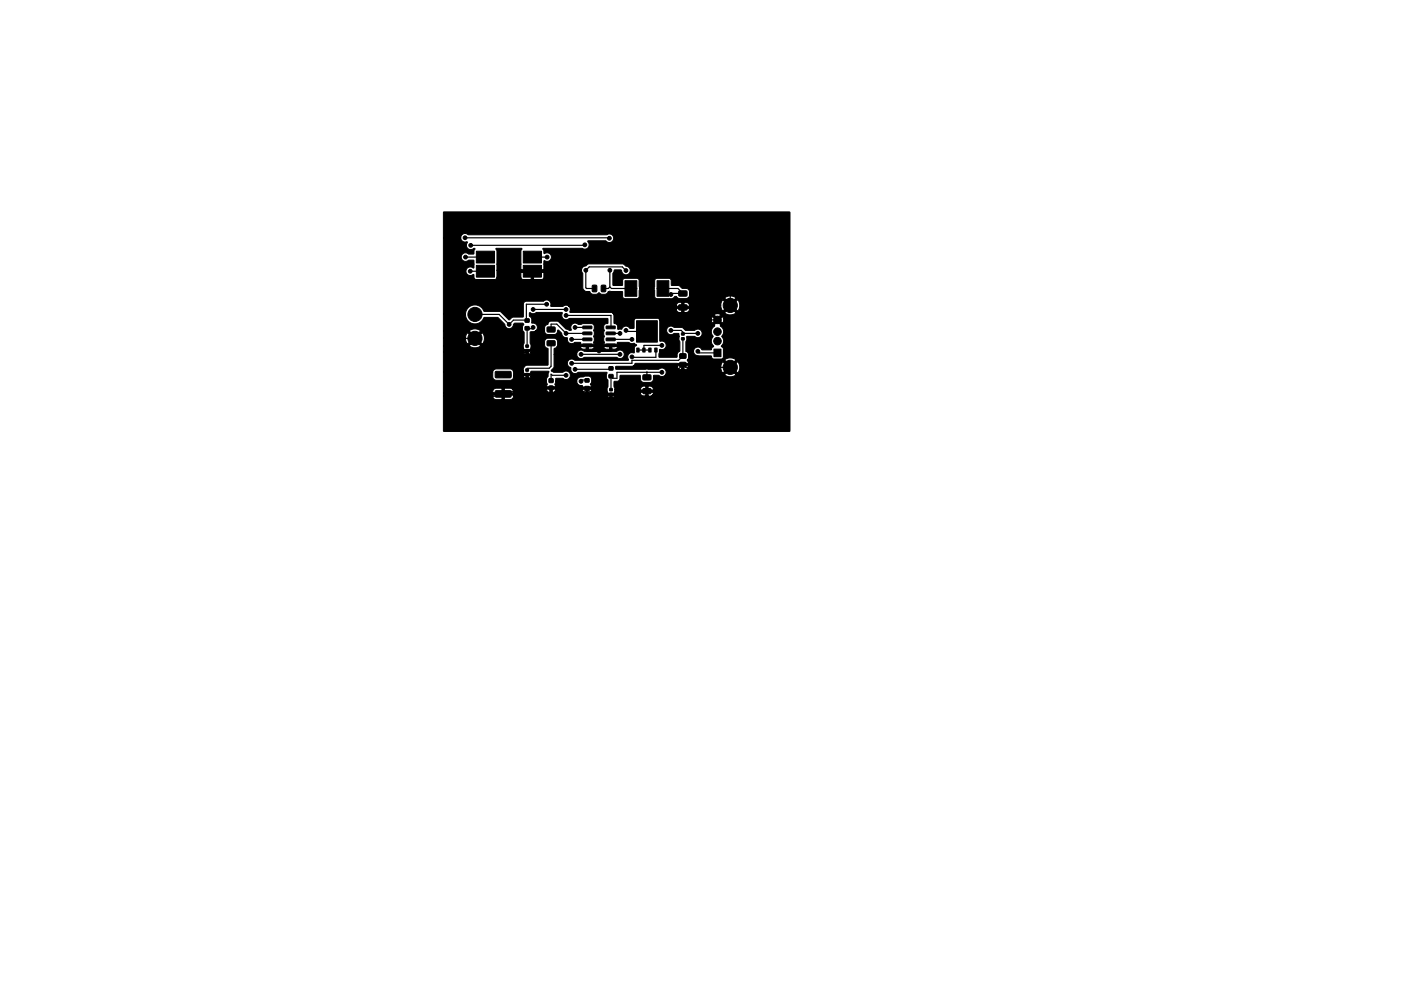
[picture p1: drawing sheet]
<svg xmlns="http://www.w3.org/2000/svg" width="297mm" height="210mm" viewBox="0 0 297 210" stroke-linecap="round" stroke-linejoin="round" font-family="sans-serif">
<g fill="#000" stroke="#000" stroke-width=".21">
<path d="M101 53.3h3.8v2.5h-3.8zM101 56.3h3.8v2.5h-3.8zM110.9 56.3h3.9v2.5h-3.9zM110.9 53.3h3.9v2.5h-3.9zM132.5 59.6h2.5v3.3h-2.5zM139.3 59.6h2.5v3.3h-2.5zM94 45h73.5l-.1 46.5h-73.4v-7.4h10.5l.1 .4 .5 .3h3.1l.5-.3 .2-.6h19.8l.4 .5h.7l.3-.1 .2-.4h-.5v.5h-.5v-.5l-22.3-.1-.1 1h-.5v-1h-1.9v.3h-10.5v-.8h14.9v-.3l-.3-.4h7.3a.72 .72 0 0 0 .7 .7h.5a.72 .72 0 0 0 .7-.7l5.7 .1a.68 .68 0 0 0 .7 .6h.5a.69 .69 0 0 0 .7-.6l-.7-.1v.6h-.5v-.6h-7.1v.6h-.5v-.6h-8l-.3-.2h-1.3l-.1 .9h-.5v-.9h-1.2l-.6 .3-.1 .6h-10.5v-4.3h10.5v1.1l.4 .5 3.3 .1 .5-.3 .2-.7h2.1l.2 .4 .3 .2 .7-.1 .3-.3 .1-.2h-.6v.5h-.5v-.5h-2.6l-.1-1h2.1l.1 .5 .5 .1 1.1-.1v-.4h3.7l.1 .1-.2 .9-.3 .6v.7l.1 .4-.1 .5h1.9l-.2-.4 .2-.7h4.5a1.02 1.02 0 0 0 1.2 .9v.3h1.9v-.2a.36 .36 0 0 1-.2-.4 .36 .36 0 0 1 .2-.3v-.8l-.4-.5-.9-.1-1.1 .2a.91 .91 0 0 0-.7 .9h-4.5l.1-.6h1.4l.6 .2 .6-.1a.91 .91 0 0 0 0-1.6l-.6-.1-.6 .3h-1.9l-.5-.3 .6-.9v-2.6h4.8a.91 .91 0 0 0 .5 .8 .91 .91 0 0 0 1-.1l6.9-.1 .3 .2a.91 .91 0 0 0 1.4-.9 .91 .91 0 0 0-1.6-.6h-6.9l-.5-.2a.91 .91 0 0 0-1.1 .7v.2h-4.8v-1.2l.6-.5h4.9l.3 .4 .3 .2h1.9l.3-.2 .2-.4h2l.2 .4 .3 .2h1.9l.3-.2 .2-.4h-1.2v.6h-.5v-.6h-4.4v.6h-.5v-.6h-6.2l.1-1.1-.3-.5-.4-.1h-1.4l-.6 .4v1l.1 .4 .6 .4-.1 3.5h-4.5l-.6 .6-.1 .6h-2.1l-.2-.3-.4-.1h-3l-.4 .1-.3 .6h-10.5v-4.3h17l.3 .4 .7 .1 .3-.2 .3-.3-.6-.1v.6h-.5v-.6l-17.5 .1v-1.3h5.5a1.95 1.95 0 0 0 2.4 0l-1.2-1.2-1.2 1.2h-5.5v-1.6h4.7l.1 .5 .3 .7 1.2-1.2h.8l1.2 1.2a1.95 1.95 0 0 0 0-2.4l-1.2 1.2h-.8l-1.2-1.2-.4 1.2h-4.7v-1.6h5.5l1.2 1.2 1.2-1.2a1.94 1.94 0 0 0-2.4 0h-5.5v-3.5h4.7l.3 1 .5 .6a2.03 2.03 0 0 0 3.1-.9h3l1.4 1.5a.93 .93 0 0 0 1 .8 .93 .93 0 0 0 .9-.9l.3-.2h1.7a.31 .31 0 0 1 .2 .3 .31 .31 0 0 1-.3 .3v.8l.3 .5-.1 3.6h1.6v-.9l-.2-.4v-2.3l.1-.1 3-.1 .4 .6 1.6 .1a.92 .92 0 0 0 .8-1l.8 .7 .3 .7 .8 .2 .1 .2a.91 .91 0 0 0 .4 1 .91 .91 0 0 0 1.1-.1l1.2-.1 .1 .4h2.9l-.2-.4 .2-.9-.2-.3 .2-.9-.2-.4 .2-.9-.1-.3-.4-.2h-1.9l-.4 .1h-.6l-.6-.2-.6 .1a1.04 1.04 0 0 0-.3 1.3l-.4 .1-.7-.3-1.7-1.6-1.4-.1-.5 .2-.2 .5-.6 .3-.1 1.2h-2a.91 .91 0 0 0 0-1.6l-.8-.2v-1l-.5-.5 .1-.7 .6 .3 .8-.3h5.4l.1 .2a.91 .91 0 0 0 .7 1.3l.8-.2h8.1l.1 1-.7 .2-.2 .4 .2 .9-.2 .4 .2 .9-.2 .3 .2 .9-.2 .4h2.9l.1-.4h2.3l.6 .3a.78 .78 0 0 1 1.1 .4l-.4 .3-.1 1.2-.2 .1a.92 .92 0 0 0-1.1 .3 .92 .92 0 0 0 0 1.1l-.1 .1h-11.4a.94 .94 0 0 0-1.4 .4 .94 .94 0 0 0 .7 1.3 .95 .95 0 0 0 .5 1l.5 .2 .6-.3h6.1l-.1 1.1 .3 .6-.2 2.7h7.1l.1 .4 .3 .2 1.6 .1a.72 .72 0 0 0 .7-.9h-1.1v.8h-.5v-.8l-6.6 .2v-.2l.1-.5h8.1a.71 .71 0 0 0-.7-.8h-.4v.8h-.5v-.8h-.4a.75 .75 0 0 0-.7 .8h-5.4l-.2-.7v-1.1l1-.2 .4-1.1h4.1l.1 1.1 .7 .4h1.3l.5-.1 .2-.5 .1-.9h1l.3 .2a.91 .91 0 0 0 1.2-.3h12.5a1.95 1.95 0 0 0 2.4 0l-1.2-1.2-1.2 1.2h-12.5a.91 .91 0 0 0-.2-1.2 .91 .91 0 0 0-1.2 0l-9.1 .1-.1-.5 .1-.2h13l.1 .4 .6 .3h1.1l.5-.5h6.9l.1 .6 .3 .7 1.3-1.3h.7l1.2 1.3a1.94 1.94 0 0 0 0-2.5l-1.2 1.2h-.7l-1.3-1.2-.4 1.2h-6.9l.1-.3h-.9l-.1 .8h-.5v-.8l-10.3 .1 .5-.6h11.3l-.2-.7h7.8l1.2 1.2 1.3-1.3a1.98 1.98 0 0 0-2.5 .1h-7.8l.2-.4v-.9l-.5-.6h1.5a.92 .92 0 0 0 1 1l2.9 .1a.54 .54 0 0 0 .4 .6h1.7l.3-.3 .1-1.9-.5-.6a1.43 1.43 0 0 0 .1-2.1 1.32 1.32 0 0 0-.2-2.1v-.3l-.7-.7-.7 .7 .1 .3a1.31 1.31 0 0 0-.3 2.1v.1a1.36 1.36 0 0 0 .1 2l-.6 .8h-1.8l-.5-.5a.91 .91 0 0 0-1.4 .8h-1.6v-2l.2-.4v-.6l1.6-.1 .7 .2a.91 .91 0 0 0 .9-1.2 .91 .91 0 0 0-1.5-.3h-1.9l-.8-.6h-1.7l-.6-.3-.5 .1a.91 .91 0 0 0-.3 1.3 .91 .91 0 0 0 1.4 .2h1l.1 .6v.7l.1 .4v1.9l-.5 .6v.8h-3.8v-1.6h.3a.91 .91 0 0 0 1.1-1 .91 .91 0 0 0-1.1-.8l-.2-.1-.1-4.4h11l.2 .7 .8-.7h.7l.7 .7a1.22 1.22 0 0 0 0-1.4l-.7 .7h-.7l-.8-.8-.2 .8h-11l-.4-.4h-4.6l-.3 .4-.1 1.8h-.8l-.4-.4-.6-.1-.5 .2-.3 .5h-.8l-.2-1-.6-.4v-1.7h21.2l.7 .7 .7-.7a1.26 1.26 0 0 0-1.4 0h-21.2l-.3-.4h23.7a1.95 1.95 0 0 0 2.4 0l-1.2-1.2-1.2 1.2h-23.7l-9-.1-.1-.2 .1-.5h22.5l.1 .4 .3 .2 1.7 .1a.73 .73 0 0 0 .7-.8h-1.2v.8h-.5v-.8h-1.1v.1h-22.5l-.3-.6h25.6v-.2h6.6l.1 .5 .3 .7 1.3-1.2h.7l1.2 1.2a1.95 1.95 0 0 0 0-2.4l-1.2 1.2h-.7l-1.3-1.2-.4 1.2h-6.6l-.4-.6-.7-.1-.1 .9h-.5v-.9h-.4l-.6 .3-.1 .6h-22.8l-.7-.3-.6 .3h-2.5a.97 .97 0 0 0-.3-1.2 .97 .97 0 0 0-1.2 .1l-4 .1-.3 .5-.1 2.7-2.2 .1-.7 .6-1.9-1.8h-3.4l-.2-.2a2.01 2.01 0 0 0-1.9-1.2 2.01 2.01 0 0 0-1.9 2h-4.7v-16.3h3.7v.2a1.04 1.04 0 0 0 1.4 .7 1.04 1.04 0 0 0 .6 1.7l.8-.3 .2 .1-.2 .4v.7h-1.1l-.2-.1a.92 .92 0 0 0-1.2 .3 .92 .92 0 0 0 .2 1.2 .92 .92 0 0 0 1.2-.1l1.1 .1v1.5l-.2 .1a.94 .94 0 0 0-1.3 .1 .94 .94 0 0 0 .1 1.3 .94 .94 0 0 0 1.3-.1l.1 .8 .5 .3h3.9l.3-.1 .2-.4h5l.4 .5h4l.5-.4v-1.1h-2.2v1.5h-.5v-1.5h-2.2v1h-5v-1.5h17.9l.3 .7v3.3l.5 .5 .9 .1 .3 .4 .3 .1h.9l.5-.3 .5 .3h.9l.9-.6h2.6l.1 .2v1l.3 .3 2.8 .1 .4-.4 .1-1.8h3.1l.1 1.8 .3 .3 3.2 .1 .7-.5a.66 .66 0 0 1 .8 .4l9.8-.1 1.2 1.2 1.2-1.2a1.94 1.94 0 0 0-2.4 0h-7.7l.3-.6-.2-1.1-.4-.3h-1l-.7-.6h-1.5l-.1-1.2-.4-.3h-2.8l-.3 .3-.1 1.8h-3.1l-.1-1.8-.4-.4-2.7 .1-.4 .3-.1 1.2h-1.9l-.1-2.5 .3-.8h1.6a.93 .93 0 0 0 .9 1 .93 .93 0 0 0 .9-.9 .93 .93 0 0 0-.9-.9l-.7-.5h-7.2l-.6 .4a.91 .91 0 0 0-.9 .9h-17.9v-4l-.3-.5 5.5-.1-.2 .6v4h4.9v-1.9l.3-.1a.93 .93 0 0 0 1.3-.9 .93 .93 0 0 0-1.5-.6l-.1-.6-.2-.3 .1-.2h8.3a.96 .96 0 0 0 1.3-.3 .96 .96 0 0 0-.2-1.2l3.9-.1a.92 .92 0 0 0 1.3 .2 .92 .92 0 0 0 .1-1.3 .92 .92 0 0 0-1.3-.2h-29.4a.91 .91 0 0 0-1-.2 .91 .91 0 0 0-.5 .8h-3.7zM105.1 78.9l3.1-.1 .2 .2v1l-.3 .2h-3l-.1-.3zM111.5 78.3h.5v.4h-.5zM111.5 79.2h.5v.5h-.5zM111.5 73.2h.5v.5h-.5zM111.5 74.1h.5v.5h-.5z"/>
<path d="M111.3 67.7h.9v.6h-.9zM111.3 69.3h.9v.7h-.9zM116 69.4h1.6l.1 .2v.7l-.2 .2-1.4-.1-.1-.2zM116 72.3h1.6l.1 .2v.7l-.2 .2h-1.4l-.1-.3zM123.6 69.2h1.8l.1 .5-1.9 .1zM123.6 70.5l1.8-.1 .1 .5-1.9 .1zM123.6 71.7h1.8l.1 .5-1.9 .1zM123.6 73h1.8l.1 .5-1.9 .1zM125.6 60.6l.7-.1 .2 .1v1.1l-.1 .2h-.6l-.2-.1zM127.5 60.6l.7-.1 .2 .1 .1 1.1-.2 .2h-.6l-.2-.1zM128.5 73h1.9v.5l-1.8 .1zM128.5 71.7h1.9v.5l-1.8 .1z"/>
<path d="M128.5 70.5l1.9-.1v.5l-1.8 .1zM128.5 69.2h1.9v.5l-1.8 .1zM129.1 77.8h.9v.7h-.9zM129.1 79.5h.9v.7h-.9zM135 73.8h.5v.9h-.5zM136.3 73.8h.5v.9h-.5zM136.4 79.6l1.5-.1 .1 .3v.7l-.2 .1h-1.4l-.1-.2zM137.5 73.8h.5v.9h-.5zM138.8 73.8h.5v.9h-.5zM135 68h4.4v4.6h-4.4zM144.5 70.6h.6v.5h-.6zM144.5 71.6h.6v.5h-.6z"/>
<path d="M144.2 75.1l1.1-.1 .2 .3v.6l-.3 .1h-1l-.1-.2zM144.2 76.9h1.1l.2 .2v.6l-.3 .2h-1l-.1-.3zM144 61.8l1.5-.1 .2 .2v.8l-.3 .1h-1.4l-.1-.2zM144 64.7h1.5l.2 .2v.7l-.3 .2h-1.4l-.1-.3zM151.4 74.1h1.5v1.6h-1.5zM105.1 83l3.1-.1 .2 .2v1l-.3 .2h-3l-.1-.3zM116.4 80.4h.8v.7h-.8zM116.4 81.9h.8v.8h-.8zM124 80.4h.9v.6h-.9zM124 82h.9v.7h-.9zM129.3 82.4h.5v.5h-.5zM129.3 83.4h.5v.5h-.5z"/>
<path d="M136.4 82.5l1.5-.1 .1 .3v.7l-.2 .2-1.4-.1-.1-.2z"/>
<circle cx="98.6" cy="50.4" r=".4"/>
<circle cx="98.7" cy="54.5" r=".4"/>
<circle cx="99.7" cy="57.5" r=".4"/>
<circle cx="99.8" cy="52" r=".4"/>
<circle cx="116" cy="54.5" r=".4"/>
<circle cx="124" cy="51.9" r=".4"/>
<circle cx="124.2" cy="57.3" r=".4"/>
<circle cx="129.2" cy="50.5" r=".4"/>
<circle cx="129.3" cy="57.3" r=".4"/>
<circle cx="132.7" cy="57.4" r=".4"/>
<circle cx="147.3" cy="59.9" r=".4"/>
<circle cx="97.6" cy="60" r=".4"/>
<circle cx="97.7" cy="71.8" r=".4"/>
<circle cx="100.7" cy="71.8" r="1.5"/>
<circle cx="100.7" cy="66.7" r="1.5"/>
<circle cx="104.1" cy="77.1" r=".4"/>
<circle cx="107.9" cy="79.6" r=".4"/>
<circle cx="107.9" cy="68.8" r=".4"/>
<circle cx="109.9" cy="79.6" r=".4"/>
<circle cx="109.9" cy="75.2" r=".4"/>
<circle cx="113" cy="65.7" r=".4"/>
<circle cx="113" cy="69.5" r=".4"/>
<circle cx="115.9" cy="64.5" r=".4"/>
<circle cx="120" cy="66.9" r=".4"/>
<circle cx="120" cy="70.7" r=".4"/>
<circle cx="120" cy="79.6" r=".4"/>
<circle cx="120" cy="65.7" r=".4"/>
<circle cx="121.2" cy="72" r=".4"/>
<circle cx="121.2" cy="77.1" r=".4"/>
<circle cx="121.9" cy="78.4" r=".4"/>
<circle cx="121.9" cy="69.5" r=".4"/>
<circle cx="123.2" cy="75.2" r=".4"/>
<circle cx="127" cy="74.5" r=".4"/>
<circle cx="131.4" cy="70.7" r=".4"/>
<circle cx="131.4" cy="75.2" r=".4"/>
<circle cx="132.7" cy="70.1" r=".4"/>
<circle cx="134" cy="75.7" r=".4"/>
<circle cx="134" cy="72" r=".4"/>
<circle cx="140.3" cy="79" r=".4"/>
<circle cx="140.3" cy="73.3" r=".4"/>
<circle cx="142.2" cy="70.1" r=".4"/>
<circle cx="142.2" cy="62.5" r=".4"/>
<circle cx="147.3" cy="65" r=".4"/>
<circle cx="148" cy="70.7" r=".4"/>
<circle cx="148" cy="74.5" r=".4"/>
<circle cx="152.1" cy="67.9" r=".8"/>
<circle cx="152.1" cy="70.4" r=".8"/>
<circle cx="152.1" cy="72.4" r=".8"/>
<circle cx="154.8" cy="77.9" r="1.5"/>
<circle cx="154.8" cy="64.8" r="1.5"/>
<circle cx="104.1" cy="84.1" r=".4"/>
<circle cx="109.9" cy="82.8" r=".4"/>
<circle cx="123.2" cy="80.9" r=".4"/>
<circle cx="127" cy="82.2" r=".4"/>
</g>
<g fill="none" stroke="#000" stroke-width=".25">
<path d="M98.6 50.4l30.6 .1M98.7 54.5h4.2M99.7 57.5h3.2M112.9 57.5v2.5h-15.3M112.9 54.5h3.1M124 51.9l-24.2 .1M129.3 57.3v3.6M132.7 57.4l-.8-.8h-7l-.7 .7v3.7l.2 .2h1.7M147.3 59.9h7.6l-.1 .1v4.8l2 2v9.1l-2 2h-9.4l-.6-.5-6.8 6.7-.9-.1M97.7 71.8h3l3.4 3.4v1.9M107.9 79.6l-.4 .4h-.8M109.9 79.6h1.6l.3 .3v3.5l.2 .3h11.2l1.5-1.5h2.3"/>
<path d="M111.8 74.8h-1.5l-.4 .4M113 69.5l-.2 .2h-1v3.3M113 65.7h7M115.9 64.5h-4.3v3.3l.2 .1h-2.9l-1 .9-2.1-2.1h-5.1M116.8 69.9v-1.1h1.3l1.9 1.9h4.5M116.8 72.8v4.9l-.4 .4h-4.6M120 66.9h9.5v2.6M120 79.6h-2.9l-.3-.2v1.4M121.2 72h3.3M121.9 69.5h2.6M123.2 75.2h8.2M124.5 73.3v1.2h5v-1.2"/>
<path d="M127 74.5h.1M129.3 60.9l-.3 .3h-1.1M129.3 60.9l.3 .3h5.4M129.5 70.7h1.9M129.5 72h4.5M129.5 78.1l-.2 .3h-7.4M132.7 70.1l.2 .2h4.3M135.3 74.3h2.5M137.2 79h-6.4v1.3h-.9l-.4-.4v2.4M137.2 79v1.1M137.2 79h3.1M139.1 74.3v1.5l-5.1-.1"/>
<path d="M139.3 61.2h4.4l1.1 1h-2.3l-.3 .3M140.3 73.3h-3.8v1M142.2 70.1h2.2l.7 .6h2.9M144.8 71.9v3.6l-.9 .9h-9.9v.7h-12.8M144.8 65.2h2.3l.2-.2 2.9 2.9h1.9M145 70.7l-.2 .2M148 74.5l.3 .4h3.8M109.9 82.8l-.3 .2h-2.9v1.1h-2.6M116.8 82.3v1.4M124.5 82.4l1.5 1.6h11.1M124.5 80.6h-1l-.3 .3M129.5 83.6l.1 .1"/>
<path d="M137.2 83l-.1 1"/>
</g>
</svg>
